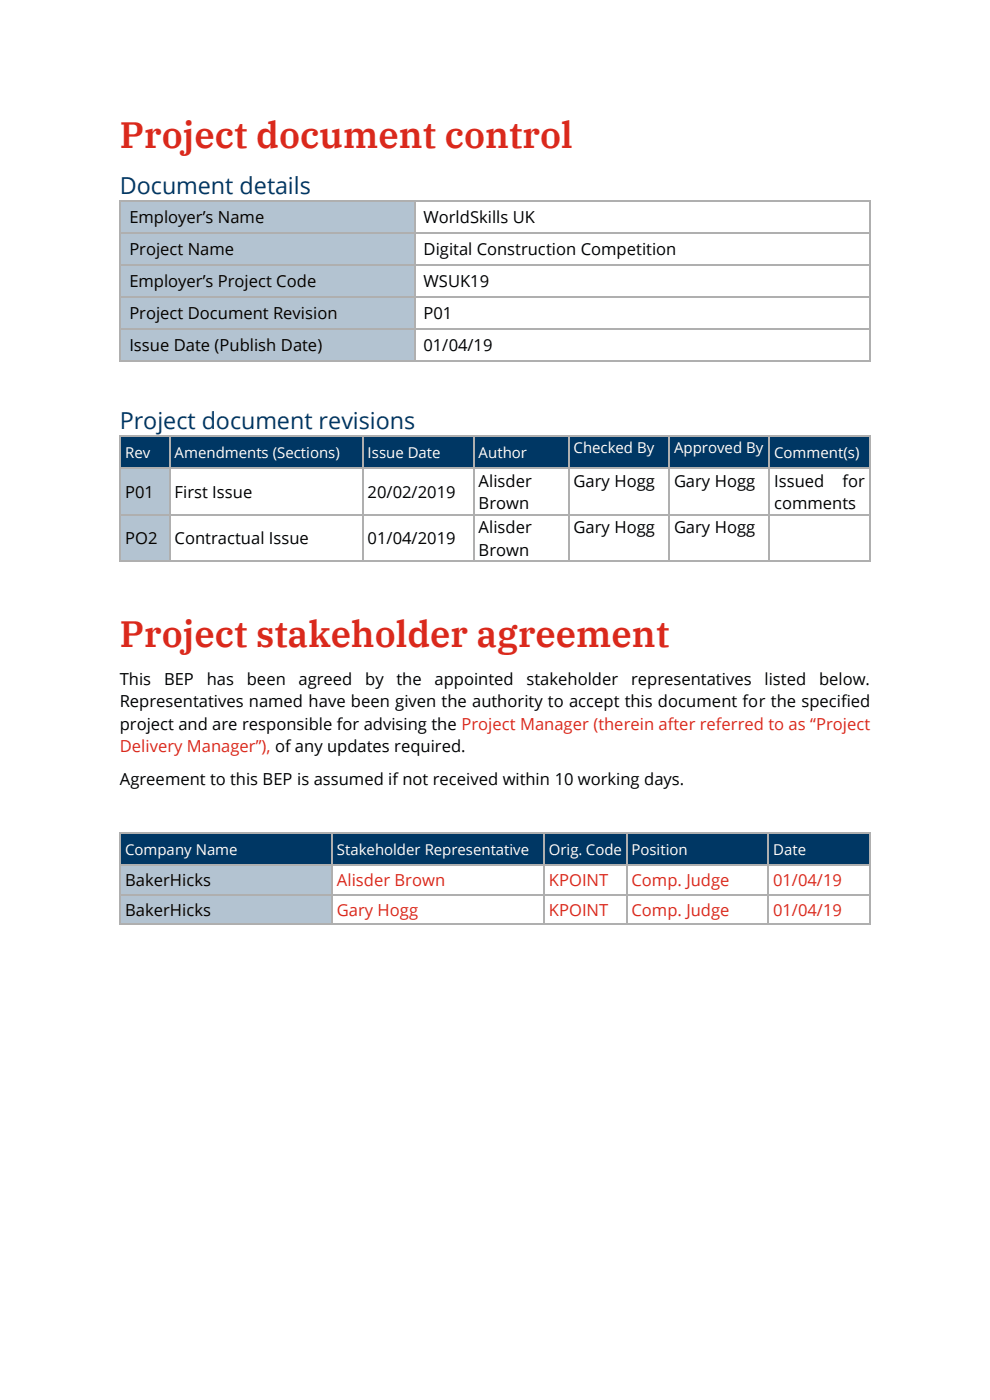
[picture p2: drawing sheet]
<svg xmlns="http://www.w3.org/2000/svg" width="210mm" height="297mm" viewBox="0 0 210 297" stroke-linecap="round" stroke-linejoin="round" font-family="sans-serif">
<defs><g id="words">
<g font-size="7.7" fill="#da291c">
<text x="25.4" y="31.5">Project document control</text>
<text x="25.4" y="137.2">Project stakeholder agreement</text>
</g>
<g font-size="5" fill="#003764">
<text x="25.4" y="41.1">Document details</text>
<text x="25.4" y="90.9">Project document revisions</text>
</g>
<g font-size="3.5">
<text x="27.4" y="47.4">Employer’s Name</text>
<text x="89.8" y="47.4">WorldSkills UK</text>
<text x="27.4" y="54.2">Project Name</text>
<text x="89.8" y="54.2">Digital Construction Competition</text>
<text x="27.4" y="60.9">Employer’s Project Code</text>
<text x="89.8" y="60.9">WSUK19</text>
<text x="27.4" y="67.7">Project Document Revision</text>
<text x="89.8" y="67.7">P01</text>
<text x="27.4" y="74.5">Issue Date (Publish Date)</text>
<text x="89.8" y="74.5">01/04/19</text>
<text x="26.6" y="105.6">P01</text>
<text x="37" y="105.6">First Issue</text>
<text x="78" y="105.6">20/02/2019</text>
<text x="101.5" y="103.2">Alisder</text>
<text x="121.7" y="103.2">Gary Hogg</text>
<text x="143" y="103.2">Gary Hogg</text>
<text x="164.2" y="103.2">Issued</text>
<text x="178.8" y="103.2">for</text>
<text x="101.5" y="108">Brown</text>
<text x="101.5" y="113.1">Alisder</text>
<text x="121.7" y="113.1">Gary Hogg</text>
<text x="143" y="113.1">Gary Hogg</text>
<text x="164.2" y="108">comments</text>
<text x="26.6" y="115.5">PO2</text>
<text x="37" y="115.5">Contractual Issue</text>
<text x="78" y="115.5">01/04/2019</text>
<text x="101.5" y="117.9">Brown</text>
<text x="25.4" y="145.3">This</text>
<text x="34.8" y="145.3">BEP</text>
<text x="43.9" y="145.3">has</text>
<text x="52.4" y="145.3">been</text>
<text x="63.4" y="145.3">agreed</text>
<text x="77.5" y="145.3">by</text>
<text x="84.1" y="145.3">the</text>
<text x="92.2" y="145.3">appointed</text>
<text x="111.7" y="145.3">stakeholder</text>
<text x="133.9" y="145.3">representatives</text>
<text x="162.2" y="145.3">listed</text>
<text x="173.7" y="145.3">below.</text>
<text x="25.4" y="150">Representatives named have been given the authority to accept this document for the specified</text>
<text x="25.4" y="154.9">project and are responsible for advising the Project Manager (therein after referred to as “Project</text>
<text x="25.4" y="166.6">Agreement to this BEP is assumed if not received within 10 working days.</text>
<text x="26.6" y="188.1">BakerHicks</text>
<text x="26.6" y="194.3">BakerHicks</text>
</g>
<g font-size="3.5" fill="#da291c">
<text x="25.4" y="159.7">Delivery Manager”), of any updates required.</text>
<text x="71.5" y="188.1">Alisder Brown</text>
<text x="116.4" y="188.1">KPOINT</text>
<text x="134" y="188.1">Comp. Judge</text>
<text x="164" y="188.1">01/04/19</text>
<text x="71.5" y="194.3">Gary Hogg</text>
<text x="116.4" y="194.3">KPOINT</text>
<text x="134" y="194.3">Comp. Judge</text>
<text x="164" y="194.3">01/04/19</text>
</g>
<g font-size="3.2" fill="#fff">
<text x="26.6" y="97.1">Rev</text>
<text x="37" y="97.1">Amendments (Sections)</text>
<text x="78" y="97.1">Issue Date</text>
<text x="101.5" y="97.1">Author</text>
<text x="121.7" y="96.1">Checked By</text>
<text x="143" y="96.1">Approved By</text>
<text x="164.2" y="97.1">Comment(s)</text>
<text x="26.6" y="181.4">Company Name</text>
<text x="71.5" y="181.4">Stakeholder Representative</text>
<text x="116.4" y="181.4">Orig. Code</text>
<text x="134" y="181.4">Position</text>
<text x="164" y="181.4">Date</text>
</g>
</g></defs>
<g fill="#b3c3d1">
<path d="M25.7 42.8h62.1v6.5h-62.1z" fill-rule="evenodd"/>
<path d="M27.4 43.6h58.6v4.8h-58.6z" fill-rule="evenodd"/>
</g>
<g fill="#fff">
<path d="M88.1 42.8h96.3v6.5h-96.3z" fill-rule="evenodd"/>
<path d="M89.8 43.6h92.8v4.8h-92.8z" fill-rule="evenodd"/>
</g>
<g fill="#afafaf">
<path d="M25.4 42.5h.3v.3h-.3z" fill-rule="evenodd"/>
<path d="M25.4 42.5h.3v.3h-.3z" fill-rule="evenodd"/>
</g>
<path d="M25.7 42.6h62.1" fill="none" stroke="#afafaf" stroke-width=".25"/>
<path d="M87.8 42.5h.3v.3h-.3z" fill-rule="evenodd" fill="#afafaf"/>
<path d="M88.1 42.6h96.3" fill="none" stroke="#afafaf" stroke-width=".25"/>
<g fill="#afafaf">
<path d="M184.4 42.5h.3v.3h-.3z" fill-rule="evenodd"/>
<path d="M184.4 42.5h.3v.3h-.3z" fill-rule="evenodd"/>
</g>
<path d="M25.5 42.8v6.5M87.9 42.8v6.5M184.5 42.8v6.5" fill="none" stroke="#afafaf" stroke-width=".25"/>
<g fill="#b3c3d1">
<path d="M25.7 49.5h62.1v6.6h-62.1z" fill-rule="evenodd"/>
<path d="M27.4 50.4h58.6v4.8h-58.6z" fill-rule="evenodd"/>
</g>
<g fill="#fff">
<path d="M88.1 49.5h96.3v6.6h-96.3z" fill-rule="evenodd"/>
<path d="M89.8 50.4h92.8v4.8h-92.8z" fill-rule="evenodd"/>
</g>
<path d="M25.4 49.3h.3v.2h-.3z" fill-rule="evenodd" fill="#afafaf"/>
<path d="M25.7 49.4h62.1" fill="none" stroke="#afafaf" stroke-width=".25"/>
<path d="M87.8 49.3h.3v.2h-.3z" fill-rule="evenodd" fill="#afafaf"/>
<path d="M88.1 49.4h96.3" fill="none" stroke="#afafaf" stroke-width=".25"/>
<path d="M184.4 49.3h.3v.2h-.3z" fill-rule="evenodd" fill="#afafaf"/>
<path d="M25.5 49.5v6.6M87.9 49.5v6.6M184.5 49.5v6.6" fill="none" stroke="#afafaf" stroke-width=".25"/>
<g fill="#b3c3d1">
<path d="M25.7 56.3h62.1v6.5h-62.1z" fill-rule="evenodd"/>
<path d="M27.4 57.2h58.6v4.8h-58.6z" fill-rule="evenodd"/>
</g>
<g fill="#fff">
<path d="M88.1 56.3h96.3v6.5h-96.3z" fill-rule="evenodd"/>
<path d="M89.8 57.2h92.8v4.8h-92.8z" fill-rule="evenodd"/>
</g>
<path d="M25.4 56.1h.3v.2h-.3z" fill-rule="evenodd" fill="#afafaf"/>
<path d="M25.7 56.2h62.1" fill="none" stroke="#afafaf" stroke-width=".25"/>
<path d="M87.8 56.1h.3v.2h-.3z" fill-rule="evenodd" fill="#afafaf"/>
<path d="M88.1 56.2h96.3" fill="none" stroke="#afafaf" stroke-width=".25"/>
<path d="M184.4 56.1h.3v.2h-.3z" fill-rule="evenodd" fill="#afafaf"/>
<path d="M25.5 56.3v6.5M87.9 56.3v6.5M184.5 56.3v6.5" fill="none" stroke="#afafaf" stroke-width=".25"/>
<g fill="#b3c3d1">
<path d="M25.7 63.1h62.1v6.5h-62.1z" fill-rule="evenodd"/>
<path d="M27.4 63.9h58.6v4.9h-58.6z" fill-rule="evenodd"/>
</g>
<g fill="#fff">
<path d="M88.1 63.1h96.3v6.5h-96.3z" fill-rule="evenodd"/>
<path d="M89.8 63.9h92.8v4.9h-92.8z" fill-rule="evenodd"/>
</g>
<path d="M25.4 62.8h.3v.3h-.3z" fill-rule="evenodd" fill="#afafaf"/>
<path d="M25.7 63h62.1" fill="none" stroke="#afafaf" stroke-width=".25"/>
<path d="M87.8 62.8h.3v.3h-.3z" fill-rule="evenodd" fill="#afafaf"/>
<path d="M88.1 63h96.3" fill="none" stroke="#afafaf" stroke-width=".25"/>
<path d="M184.4 62.8h.3v.3h-.3z" fill-rule="evenodd" fill="#afafaf"/>
<path d="M25.5 63.1v6.5M87.9 63.1v6.5M184.5 63.1v6.5" fill="none" stroke="#afafaf" stroke-width=".25"/>
<g fill="#b3c3d1">
<path d="M25.7 69.9h62.1v6.5h-62.1z" fill-rule="evenodd"/>
<path d="M27.4 70.7h58.6v4.8h-58.6z" fill-rule="evenodd"/>
</g>
<g fill="#fff">
<path d="M88.1 69.9h96.3v6.5h-96.3z" fill-rule="evenodd"/>
<path d="M89.8 70.7h92.8v4.8h-92.8z" fill-rule="evenodd"/>
</g>
<path d="M25.4 69.6h.3v.3h-.3z" fill-rule="evenodd" fill="#afafaf"/>
<path d="M25.7 69.7h62.1" fill="none" stroke="#afafaf" stroke-width=".25"/>
<path d="M87.8 69.6h.3v.3h-.3z" fill-rule="evenodd" fill="#afafaf"/>
<path d="M88.1 69.7h96.3" fill="none" stroke="#afafaf" stroke-width=".25"/>
<path d="M184.4 69.6h.3v.3h-.3z" fill-rule="evenodd" fill="#afafaf"/>
<path d="M25.5 69.9v6.5" fill="none" stroke="#afafaf" stroke-width=".25"/>
<g fill="#afafaf">
<path d="M25.4 76.4h.3v.2h-.3z" fill-rule="evenodd"/>
<path d="M25.4 76.4h.3v.2h-.3z" fill-rule="evenodd"/>
</g>
<path d="M25.7 76.5h62.1M87.9 69.9v6.5" fill="none" stroke="#afafaf" stroke-width=".25"/>
<path d="M87.8 76.4h.3v.2h-.3z" fill-rule="evenodd" fill="#afafaf"/>
<path d="M88.1 76.5h96.3M184.5 69.9v6.5" fill="none" stroke="#afafaf" stroke-width=".25"/>
<g fill="#afafaf">
<path d="M184.4 76.4h.3v.2h-.3z" fill-rule="evenodd"/>
<path d="M184.4 76.4h.3v.2h-.3z" fill-rule="evenodd"/>
</g>
<g fill="#003764">
<path d="M25.7 92.7h10.2v6.5h-10.2z" fill-rule="evenodd"/>
<path d="M26.6 93.7h8.5v4.4h-8.5z" fill-rule="evenodd"/>
<path d="M36.2 92.7h40.6v6.5h-40.6z" fill-rule="evenodd"/>
<path d="M37 93.7h39v4.4h-39z" fill-rule="evenodd"/>
<path d="M77.1 92.7h23.3v6.5h-23.3z" fill-rule="evenodd"/>
<path d="M78 93.7h21.5v4.4h-21.5z" fill-rule="evenodd"/>
<path d="M100.6 92.7h19.9v6.5h-19.9z" fill-rule="evenodd"/>
<path d="M101.5 93.7h18.2v4.4h-18.2z" fill-rule="evenodd"/>
<path d="M120.8 92.7h21v6.5h-21z" fill-rule="evenodd"/>
<path d="M121.7 92.7h19.3v4.3h-19.3z" fill-rule="evenodd"/>
<path d="M142.1 92.7h21v6.5h-21z" fill-rule="evenodd"/>
<path d="M143 92.7h19.2v4.3h-19.2z" fill-rule="evenodd"/>
<path d="M163.3 92.7h21.1v6.5h-21.1z" fill-rule="evenodd"/>
<path d="M164.2 93.7h19.3v4.4h-19.3z" fill-rule="evenodd"/>
</g>
<g fill="#afafaf">
<path d="M25.4 92.4h.3v.2h-.3z" fill-rule="evenodd"/>
<path d="M25.4 92.4h.3v.2h-.3z" fill-rule="evenodd"/>
</g>
<path d="M25.7 92.5h10.2" fill="none" stroke="#afafaf" stroke-width=".25"/>
<path d="M35.9 92.4h.3v.2h-.3z" fill-rule="evenodd" fill="#afafaf"/>
<path d="M36.2 92.5h40.6" fill="none" stroke="#afafaf" stroke-width=".25"/>
<path d="M76.9 92.4h.2v.2h-.2z" fill-rule="evenodd" fill="#afafaf"/>
<path d="M77.1 92.5h23.3" fill="none" stroke="#afafaf" stroke-width=".25"/>
<path d="M100.4 92.4h.2v.2h-.2z" fill-rule="evenodd" fill="#afafaf"/>
<path d="M100.6 92.5h19.9" fill="none" stroke="#afafaf" stroke-width=".25"/>
<path d="M120.5 92.4h.3v.2h-.3z" fill-rule="evenodd" fill="#afafaf"/>
<path d="M120.8 92.5h21" fill="none" stroke="#afafaf" stroke-width=".25"/>
<path d="M141.8 92.4h.3v.2h-.3z" fill-rule="evenodd" fill="#afafaf"/>
<path d="M142.1 92.5h21" fill="none" stroke="#afafaf" stroke-width=".25"/>
<path d="M163.1 92.4h.2v.2h-.2z" fill-rule="evenodd" fill="#afafaf"/>
<path d="M163.3 92.5h21.1" fill="none" stroke="#afafaf" stroke-width=".25"/>
<g fill="#afafaf">
<path d="M184.4 92.4h.3v.2h-.3z" fill-rule="evenodd"/>
<path d="M184.4 92.4h.3v.2h-.3z" fill-rule="evenodd"/>
</g>
<path d="M25.5 92.6v6.6M36.1 92.6v6.6M77 92.6v6.6M100.5 92.6v6.6M120.7 92.6v6.6M142 92.6v6.6M163.2 92.6v6.6M184.5 92.6v6.6" fill="none" stroke="#afafaf" stroke-width=".25"/>
<g fill="#b3c3d1">
<path d="M25.7 99.5h10.2v9.6h-10.2z" fill-rule="evenodd"/>
<path d="M26.6 101.8h8.5v4.9h-8.5z" fill-rule="evenodd"/>
</g>
<g fill="#fff">
<path d="M36.2 99.5h40.6v9.6h-40.6z" fill-rule="evenodd"/>
<path d="M37 101.8h39v4.9h-39z" fill-rule="evenodd"/>
<path d="M77.1 99.5h23.3v9.6h-23.3z" fill-rule="evenodd"/>
<path d="M78 101.8h21.5v4.9h-21.5z" fill-rule="evenodd"/>
<path d="M100.6 99.5h19.9v9.6h-19.9z" fill-rule="evenodd"/>
<path d="M101.5 99.5h18.2v4.7h-18.2z" fill-rule="evenodd"/>
<path d="M101.5 104.2h18.2v4.9h-18.2z" fill-rule="evenodd"/>
<path d="M120.8 99.5h21v9.6h-21z" fill-rule="evenodd"/>
<path d="M121.7 99.5h19.3v4.7h-19.3z" fill-rule="evenodd"/>
<path d="M142.1 99.5h21v9.6h-21z" fill-rule="evenodd"/>
<path d="M143 99.5h19.2v4.7h-19.2z" fill-rule="evenodd"/>
<path d="M163.3 99.5h21.1v9.6h-21.1z" fill-rule="evenodd"/>
<path d="M164.2 99.5h19.3v4.7h-19.3z" fill-rule="evenodd"/>
<path d="M164.2 104.2h19.3v4.9h-19.3z" fill-rule="evenodd"/>
</g>
<path d="M25.4 99.2h.3v.2h-.3z" fill-rule="evenodd" fill="#afafaf"/>
<path d="M25.7 99.3h10.2" fill="none" stroke="#afafaf" stroke-width=".25"/>
<path d="M35.9 99.2h.3v.2h-.3z" fill-rule="evenodd" fill="#afafaf"/>
<path d="M36.2 99.3h40.6" fill="none" stroke="#afafaf" stroke-width=".25"/>
<path d="M76.9 99.2h.2v.2h-.2z" fill-rule="evenodd" fill="#afafaf"/>
<path d="M77.1 99.3h23.3" fill="none" stroke="#afafaf" stroke-width=".25"/>
<path d="M100.4 99.2h.2v.2h-.2z" fill-rule="evenodd" fill="#afafaf"/>
<path d="M100.6 99.3h19.9" fill="none" stroke="#afafaf" stroke-width=".25"/>
<path d="M120.5 99.2h.3v.2h-.3z" fill-rule="evenodd" fill="#afafaf"/>
<path d="M120.8 99.3h21" fill="none" stroke="#afafaf" stroke-width=".25"/>
<path d="M141.8 99.2h.3v.2h-.3z" fill-rule="evenodd" fill="#afafaf"/>
<path d="M142.1 99.3h21" fill="none" stroke="#afafaf" stroke-width=".25"/>
<path d="M163.1 99.2h.2v.2h-.2z" fill-rule="evenodd" fill="#afafaf"/>
<path d="M163.3 99.3h21.1" fill="none" stroke="#afafaf" stroke-width=".25"/>
<path d="M184.4 99.2h.3v.2h-.3z" fill-rule="evenodd" fill="#afafaf"/>
<path d="M25.5 99.4v9.7M36.1 99.4v9.7M77 99.4v9.7M100.5 99.4v9.7M120.7 99.4v9.7M142 99.4v9.7M163.2 99.4v9.7M184.5 99.4v9.7" fill="none" stroke="#afafaf" stroke-width=".25"/>
<g fill="#b3c3d1">
<path d="M25.7 109.3h10.2v9.6h-10.2z" fill-rule="evenodd"/>
<path d="M26.6 111.7h8.5v4.8h-8.5z" fill-rule="evenodd"/>
</g>
<g fill="#fff">
<path d="M36.2 109.3h40.6v9.6h-40.6z" fill-rule="evenodd"/>
<path d="M37 111.7h39v4.8h-39z" fill-rule="evenodd"/>
<path d="M77.1 109.3h23.3v9.6h-23.3z" fill-rule="evenodd"/>
<path d="M78 111.7h21.5v4.8h-21.5z" fill-rule="evenodd"/>
<path d="M100.6 109.3h19.9v9.6h-19.9z" fill-rule="evenodd"/>
<path d="M101.5 109.3h18.2v4.8h-18.2z" fill-rule="evenodd"/>
<path d="M101.5 114.1h18.2v4.8h-18.2z" fill-rule="evenodd"/>
<path d="M120.8 109.3h21v9.6h-21z" fill-rule="evenodd"/>
<path d="M121.7 109.3h19.3v4.8h-19.3z" fill-rule="evenodd"/>
<path d="M142.1 109.3h21v9.6h-21z" fill-rule="evenodd"/>
<path d="M143 109.3h19.2v4.8h-19.2z" fill-rule="evenodd"/>
<path d="M163.3 109.3h21.1v9.6h-21.1z" fill-rule="evenodd"/>
<path d="M164.2 111.7h19.3v4.8h-19.3z" fill-rule="evenodd"/>
</g>
<path d="M25.4 109.1h.3v.2h-.3z" fill-rule="evenodd" fill="#afafaf"/>
<path d="M25.7 109.2h10.2" fill="none" stroke="#afafaf" stroke-width=".25"/>
<path d="M35.9 109.1h.3v.2h-.3z" fill-rule="evenodd" fill="#afafaf"/>
<path d="M36.2 109.2h40.6" fill="none" stroke="#afafaf" stroke-width=".25"/>
<path d="M76.9 109.1h.2v.2h-.2z" fill-rule="evenodd" fill="#afafaf"/>
<path d="M77.1 109.2h23.3" fill="none" stroke="#afafaf" stroke-width=".25"/>
<path d="M100.4 109.1h.2v.2h-.2z" fill-rule="evenodd" fill="#afafaf"/>
<path d="M100.6 109.2h19.9" fill="none" stroke="#afafaf" stroke-width=".25"/>
<path d="M120.5 109.1h.3v.2h-.3z" fill-rule="evenodd" fill="#afafaf"/>
<path d="M120.8 109.2h21" fill="none" stroke="#afafaf" stroke-width=".25"/>
<path d="M141.8 109.1h.3v.2h-.3z" fill-rule="evenodd" fill="#afafaf"/>
<path d="M142.1 109.2h21" fill="none" stroke="#afafaf" stroke-width=".25"/>
<path d="M163.1 109.1h.2v.2h-.2z" fill-rule="evenodd" fill="#afafaf"/>
<path d="M163.3 109.2h21.1" fill="none" stroke="#afafaf" stroke-width=".25"/>
<path d="M184.4 109.1h.3v.2h-.3z" fill-rule="evenodd" fill="#afafaf"/>
<path d="M25.5 109.3v9.6" fill="none" stroke="#afafaf" stroke-width=".25"/>
<g fill="#afafaf">
<path d="M25.4 118.9h.3v.3h-.3z" fill-rule="evenodd"/>
<path d="M25.4 118.9h.3v.3h-.3z" fill-rule="evenodd"/>
</g>
<path d="M25.7 119.1h10.2M36.1 109.3v9.6" fill="none" stroke="#afafaf" stroke-width=".25"/>
<path d="M35.9 118.9h.3v.3h-.3z" fill-rule="evenodd" fill="#afafaf"/>
<path d="M36.2 119.1h40.6M77 109.3v9.6" fill="none" stroke="#afafaf" stroke-width=".25"/>
<path d="M76.9 118.9h.2v.3h-.2z" fill-rule="evenodd" fill="#afafaf"/>
<path d="M77.1 119.1h23.3M100.5 109.3v9.6" fill="none" stroke="#afafaf" stroke-width=".25"/>
<path d="M100.4 118.9h.2v.3h-.2z" fill-rule="evenodd" fill="#afafaf"/>
<path d="M100.6 119.1h19.9M120.7 109.3v9.6" fill="none" stroke="#afafaf" stroke-width=".25"/>
<path d="M120.5 118.9h.3v.3h-.3z" fill-rule="evenodd" fill="#afafaf"/>
<path d="M120.8 119.1h21M142 109.3v9.6" fill="none" stroke="#afafaf" stroke-width=".25"/>
<path d="M141.8 118.9h.3v.3h-.3z" fill-rule="evenodd" fill="#afafaf"/>
<path d="M142.1 119.1h21M163.2 109.3v9.6" fill="none" stroke="#afafaf" stroke-width=".25"/>
<path d="M163.1 118.9h.2v.3h-.2z" fill-rule="evenodd" fill="#afafaf"/>
<path d="M163.3 119.1h21.1M184.5 109.3v9.6" fill="none" stroke="#afafaf" stroke-width=".25"/>
<g fill="#afafaf">
<path d="M184.4 118.9h.3v.3h-.3z" fill-rule="evenodd"/>
<path d="M184.4 118.9h.3v.3h-.3z" fill-rule="evenodd"/>
</g>
<g fill="#003764">
<path d="M25.7 176.9h44.6v6.6h-44.6z" fill-rule="evenodd"/>
<path d="M26.6 178h42.8v4.4h-42.8z" fill-rule="evenodd"/>
<path d="M70.6 176.9h44.7v6.6h-44.7z" fill-rule="evenodd"/>
<path d="M71.5 178h42.9v4.4h-42.9z" fill-rule="evenodd"/>
<path d="M115.5 176.9h17.3v6.6h-17.3z" fill-rule="evenodd"/>
<path d="M116.4 178h15.5v4.4h-15.5z" fill-rule="evenodd"/>
<path d="M133.1 176.9h29.7v6.6h-29.7z" fill-rule="evenodd"/>
<path d="M134 178h27.9v4.4h-27.9z" fill-rule="evenodd"/>
<path d="M163.1 176.9h21.3v6.6h-21.3z" fill-rule="evenodd"/>
<path d="M164 178h19.5v4.4h-19.5z" fill-rule="evenodd"/>
</g>
<g fill="#afafaf">
<path d="M25.4 176.7h.3v.2h-.3z" fill-rule="evenodd"/>
<path d="M25.4 176.7h.3v.2h-.3z" fill-rule="evenodd"/>
</g>
<path d="M25.7 176.8h44.6" fill="none" stroke="#afafaf" stroke-width=".25"/>
<path d="M70.3 176.7h.3v.2h-.3z" fill-rule="evenodd" fill="#afafaf"/>
<path d="M70.6 176.8h44.7" fill="none" stroke="#afafaf" stroke-width=".25"/>
<path d="M115.3 176.7h.2v.2h-.2z" fill-rule="evenodd" fill="#afafaf"/>
<path d="M115.5 176.8h17.3" fill="none" stroke="#afafaf" stroke-width=".25"/>
<path d="M132.8 176.7h.3v.2h-.3z" fill-rule="evenodd" fill="#afafaf"/>
<path d="M133.1 176.8h29.7" fill="none" stroke="#afafaf" stroke-width=".25"/>
<path d="M162.8 176.7h.3v.2h-.3z" fill-rule="evenodd" fill="#afafaf"/>
<path d="M163.1 176.8h21.3" fill="none" stroke="#afafaf" stroke-width=".25"/>
<g fill="#afafaf">
<path d="M184.4 176.7h.3v.2h-.3z" fill-rule="evenodd"/>
<path d="M184.4 176.7h.3v.2h-.3z" fill-rule="evenodd"/>
</g>
<path d="M25.5 176.9v6.6M70.5 176.9v6.6M115.4 176.9v6.6M133 176.9v6.6M163 176.9v6.6M184.5 176.9v6.6" fill="none" stroke="#afafaf" stroke-width=".25"/>
<g fill="#b3c3d1">
<path d="M25.7 183.7h44.6v6h-44.6z" fill-rule="evenodd"/>
<path d="M26.6 184.3h42.8v4.8h-42.8z" fill-rule="evenodd"/>
</g>
<g fill="#fff">
<path d="M70.6 183.7h44.7v6h-44.7z" fill-rule="evenodd"/>
<path d="M71.5 184.3h42.9v4.8h-42.9z" fill-rule="evenodd"/>
<path d="M115.5 183.7h17.3v6h-17.3z" fill-rule="evenodd"/>
<path d="M116.4 184.3h15.5v4.8h-15.5z" fill-rule="evenodd"/>
<path d="M133.1 183.7h29.7v6h-29.7z" fill-rule="evenodd"/>
<path d="M134 184.3h27.9v4.8h-27.9z" fill-rule="evenodd"/>
<path d="M163.1 183.7h21.3v6h-21.3z" fill-rule="evenodd"/>
<path d="M164 184.3h19.5v4.8h-19.5z" fill-rule="evenodd"/>
</g>
<path d="M25.4 183.5h.3v.2h-.3z" fill-rule="evenodd" fill="#afafaf"/>
<path d="M25.7 183.6h44.6" fill="none" stroke="#afafaf" stroke-width=".25"/>
<path d="M70.3 183.5h.3v.2h-.3z" fill-rule="evenodd" fill="#afafaf"/>
<path d="M70.6 183.6h44.7" fill="none" stroke="#afafaf" stroke-width=".25"/>
<path d="M115.3 183.5h.2v.2h-.2z" fill-rule="evenodd" fill="#afafaf"/>
<path d="M115.5 183.6h17.3" fill="none" stroke="#afafaf" stroke-width=".25"/>
<path d="M132.8 183.5h.3v.2h-.3z" fill-rule="evenodd" fill="#afafaf"/>
<path d="M133.1 183.6h29.7" fill="none" stroke="#afafaf" stroke-width=".25"/>
<path d="M162.8 183.5h.3v.2h-.3z" fill-rule="evenodd" fill="#afafaf"/>
<path d="M163.1 183.6h21.3" fill="none" stroke="#afafaf" stroke-width=".25"/>
<path d="M184.4 183.5h.3v.2h-.3z" fill-rule="evenodd" fill="#afafaf"/>
<path d="M25.5 183.7v6M70.5 183.7v6M115.4 183.7v6M133 183.7v6M163 183.7v6M184.5 183.7v6" fill="none" stroke="#afafaf" stroke-width=".25"/>
<g fill="#b3c3d1">
<path d="M25.7 190h44.6v6h-44.6z" fill-rule="evenodd"/>
<path d="M26.6 190.6h42.8v4.8h-42.8z" fill-rule="evenodd"/>
</g>
<g fill="#fff">
<path d="M70.6 190h44.7v6h-44.7z" fill-rule="evenodd"/>
<path d="M71.5 190.6h42.9v4.8h-42.9z" fill-rule="evenodd"/>
<path d="M115.5 190h17.3v6h-17.3z" fill-rule="evenodd"/>
<path d="M116.4 190.6h15.5v4.8h-15.5z" fill-rule="evenodd"/>
<path d="M133.1 190h29.7v6h-29.7z" fill-rule="evenodd"/>
<path d="M134 190.6h27.9v4.8h-27.9z" fill-rule="evenodd"/>
<path d="M163.1 190h21.3v6h-21.3z" fill-rule="evenodd"/>
<path d="M164 190.6h19.5v4.8h-19.5z" fill-rule="evenodd"/>
</g>
<path d="M25.4 189.7h.3v.3h-.3z" fill-rule="evenodd" fill="#afafaf"/>
<path d="M25.7 189.8h44.6" fill="none" stroke="#afafaf" stroke-width=".25"/>
<path d="M70.3 189.7h.3v.3h-.3z" fill-rule="evenodd" fill="#afafaf"/>
<path d="M70.6 189.8h44.7" fill="none" stroke="#afafaf" stroke-width=".25"/>
<path d="M115.3 189.7h.2v.3h-.2z" fill-rule="evenodd" fill="#afafaf"/>
<path d="M115.5 189.8h17.3" fill="none" stroke="#afafaf" stroke-width=".25"/>
<path d="M132.8 189.7h.3v.3h-.3z" fill-rule="evenodd" fill="#afafaf"/>
<path d="M133.1 189.8h29.7" fill="none" stroke="#afafaf" stroke-width=".25"/>
<path d="M162.8 189.7h.3v.3h-.3z" fill-rule="evenodd" fill="#afafaf"/>
<path d="M163.1 189.8h21.3" fill="none" stroke="#afafaf" stroke-width=".25"/>
<path d="M184.4 189.7h.3v.3h-.3z" fill-rule="evenodd" fill="#afafaf"/>
<path d="M25.5 190v6" fill="none" stroke="#afafaf" stroke-width=".25"/>
<g fill="#afafaf">
<path d="M25.4 196h.3v.2h-.3z" fill-rule="evenodd"/>
<path d="M25.4 196h.3v.2h-.3z" fill-rule="evenodd"/>
</g>
<path d="M25.7 196.1h44.6M70.5 190v6" fill="none" stroke="#afafaf" stroke-width=".25"/>
<path d="M70.3 196h.3v.2h-.3z" fill-rule="evenodd" fill="#afafaf"/>
<path d="M70.6 196.1h44.7M115.4 190v6" fill="none" stroke="#afafaf" stroke-width=".25"/>
<path d="M115.3 196h.2v.2h-.2z" fill-rule="evenodd" fill="#afafaf"/>
<path d="M115.5 196.1h17.3M133 190v6" fill="none" stroke="#afafaf" stroke-width=".25"/>
<path d="M132.8 196h.3v.2h-.3z" fill-rule="evenodd" fill="#afafaf"/>
<path d="M133.1 196.1h29.7M163 190v6" fill="none" stroke="#afafaf" stroke-width=".25"/>
<path d="M162.8 196h.3v.2h-.3z" fill-rule="evenodd" fill="#afafaf"/>
<path d="M163.1 196.1h21.3M184.5 190v6" fill="none" stroke="#afafaf" stroke-width=".25"/>
<g fill="#afafaf">
<path d="M184.4 196h.3v.2h-.3z" fill-rule="evenodd"/>
<path d="M184.4 196h.3v.2h-.3z" fill-rule="evenodd"/>
</g>
<use href="#words"/>
</svg>
